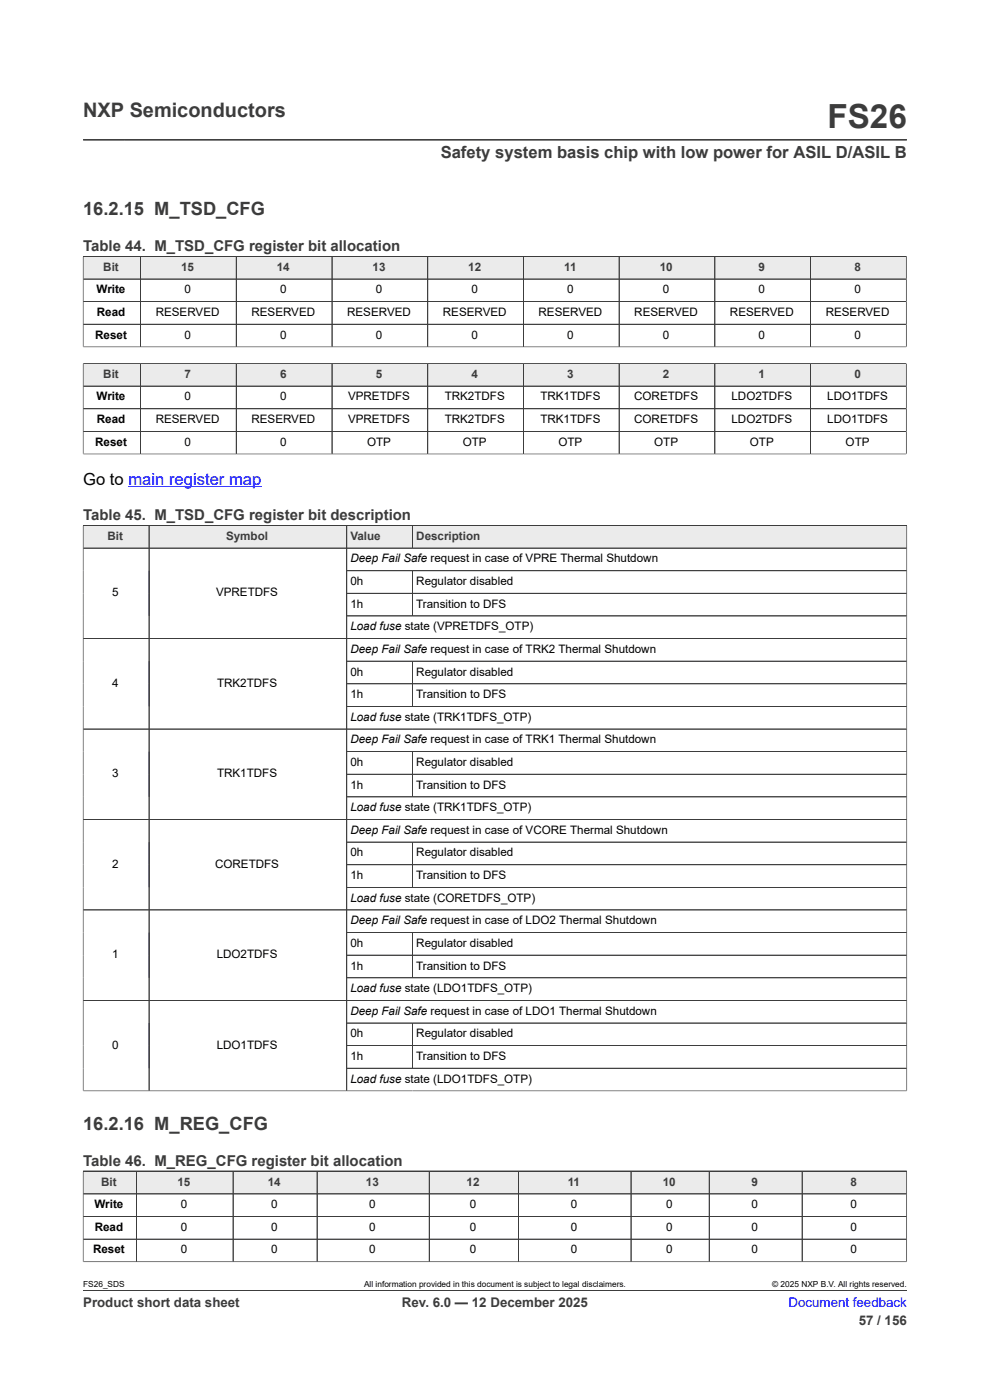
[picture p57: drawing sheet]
<svg xmlns="http://www.w3.org/2000/svg" width="210mm" height="297mm" viewBox="0 0 210 297" stroke-linecap="round" stroke-linejoin="round" font-family="sans-serif">
<defs><g id="words">
<text font-size="7.1" fill="#3c3c3c" x="175.5" y="27.2">FS26</text>
<text font-size="4.2" fill="#3c3c3c" x="17.6" y="24.8">NXP Semiconductors</text>
<g font-size="3.9" fill="#3c3c3c">
<text x="17.6" y="45.7">16.2.15 M_TSD_CFG</text>
<text x="17.6" y="239.8">16.2.16 M_REG_CFG</text>
</g>
<text font-size="3.5" fill="#3c3c3c" x="93.5" y="33.5">Safety system basis chip with low power for ASIL D/ASIL B</text>
<text font-size="3.5" x="17.6" y="102.9">Go to main register map</text>
<g font-size="3.2" fill="#3c3c3c">
<text x="17.6" y="53.2">Table 44. M_TSD_CFG register bit allocation</text>
<text x="17.6" y="110.3">Table 45. M_TSD_CFG register bit description</text>
<text x="17.6" y="247.3">Table 46. M_REG_CFG register bit allocation</text>
</g>
<g font-size="2.8" fill="#3c3c3c">
<text x="17.6" y="277.3">Product short data sheet</text>
<text x="85.3" y="277.3">Rev. 6.0 — 12 December 2025</text>
<text x="182.2" y="281">57 / 156</text>
</g>
<text font-size="2.8" fill="#00f" x="167.3" y="277.3">Document feedback</text>
<g font-size="2.5" fill="#3c3c3c">
<text x="21.9" y="57.4">Bit</text>
<text x="38.4" y="57.4">15</text>
<text x="58.7" y="57.4">14</text>
<text x="79" y="57.4">13</text>
<text x="99.3" y="57.4">12</text>
<text x="119.7" y="57.4">11</text>
<text x="139.9" y="57.4">10</text>
<text x="160.9" y="57.4">9</text>
<text x="181.2" y="57.4">8</text>
<text x="21.9" y="80.2">Bit</text>
<text x="39.1" y="80.2">7</text>
<text x="59.4" y="80.2">6</text>
<text x="79.7" y="80.2">5</text>
<text x="100" y="80.2">4</text>
<text x="120.3" y="80.2">3</text>
<text x="140.6" y="80.2">2</text>
<text x="160.9" y="80.2">1</text>
<text x="181.2" y="80.2">0</text>
<text x="22.8" y="114.5">Bit</text>
<text x="48" y="114.5">Symbol</text>
<text x="74.3" y="114.5">Value</text>
<text x="88.3" y="114.5">Description</text>
<text x="21.5" y="251.5">Bit</text>
<text x="37.6" y="251.5">15</text>
<text x="56.8" y="251.5">14</text>
<text x="77.6" y="251.5">13</text>
<text x="99" y="251.5">12</text>
<text x="120.4" y="251.5">11</text>
<text x="140.6" y="251.5">10</text>
<text x="159.4" y="251.5">9</text>
<text x="180.4" y="251.5">8</text>
</g>
<g font-size="2.5">
<text x="20.5" y="62.2">Write</text>
<text x="39.1" y="62.2">0</text>
<text x="59.4" y="62.2">0</text>
<text x="79.7" y="62.2">0</text>
<text x="100" y="62.2">0</text>
<text x="120.3" y="62.2">0</text>
<text x="140.6" y="62.2">0</text>
<text x="160.9" y="62.2">0</text>
<text x="181.2" y="62.2">0</text>
<text x="20.2" y="71.8">Reset</text>
<text x="20.5" y="67">Read</text>
<text x="33" y="67">RESERVED</text>
<text x="39.1" y="71.8">0</text>
<text x="53.3" y="67">RESERVED</text>
<text x="59.4" y="71.8">0</text>
<text x="73.6" y="67">RESERVED</text>
<text x="79.7" y="71.8">0</text>
<text x="93.9" y="67">RESERVED</text>
<text x="100" y="71.8">0</text>
<text x="114.2" y="67">RESERVED</text>
<text x="120.3" y="71.8">0</text>
<text x="134.5" y="67">RESERVED</text>
<text x="140.6" y="71.8">0</text>
<text x="154.8" y="67">RESERVED</text>
<text x="160.9" y="71.8">0</text>
<text x="175.1" y="67">RESERVED</text>
<text x="181.2" y="71.8">0</text>
<text x="20.5" y="85">Write</text>
<text x="20.5" y="89.8">Read</text>
<text x="33" y="89.8">RESERVED</text>
<text x="39.1" y="85">0</text>
<text x="53.3" y="89.8">RESERVED</text>
<text x="59.4" y="85">0</text>
<text x="73.8" y="85">VPRETDFS</text>
<text x="73.8" y="89.8">VPRETDFS</text>
<text x="94.3" y="85">TRK2TDFS</text>
<text x="94.3" y="89.8">TRK2TDFS</text>
<text x="114.6" y="85">TRK1TDFS</text>
<text x="114.6" y="89.8">TRK1TDFS</text>
<text x="134.5" y="85">CORETDFS</text>
<text x="134.5" y="89.8">CORETDFS</text>
<text x="155.2" y="85">LDO2TDFS</text>
<text x="155.2" y="89.8">LDO2TDFS</text>
<text x="175.5" y="85">LDO1TDFS</text>
<text x="175.5" y="89.8">LDO1TDFS</text>
<text x="20.2" y="94.5">Reset</text>
<text x="39.1" y="94.5">0</text>
<text x="59.4" y="94.5">0</text>
<text x="77.9" y="94.5">OTP</text>
<text x="98.2" y="94.5">OTP</text>
<text x="118.5" y="94.5">OTP</text>
<text x="138.8" y="94.5">OTP</text>
<text x="159.1" y="94.5">OTP</text>
<text x="179.4" y="94.5">OTP</text>
<text x="74.3" y="119.3">Deep Fail Safe request in case of VPRE Thermal Shutdown</text>
<text x="74.3" y="124.1">0h</text>
<text x="88.3" y="124.1">Regulator disabled</text>
<text x="23.8" y="126.5">5</text>
<text x="45.8" y="126.5">VPRETDFS</text>
<text x="74.3" y="128.9">1h</text>
<text x="88.3" y="128.9">Transition to DFS</text>
<text x="74.3" y="133.7">Load fuse state (VPRETDFS_OTP)</text>
<text x="74.3" y="138.5">Deep Fail Safe request in case of TRK2 Thermal Shutdown</text>
<text x="74.3" y="143.3">0h</text>
<text x="88.3" y="143.3">Regulator disabled</text>
<text x="23.8" y="145.7">4</text>
<text x="46" y="145.7">TRK2TDFS</text>
<text x="74.3" y="148.1">1h</text>
<text x="88.3" y="148.1">Transition to DFS</text>
<text x="74.3" y="152.9">Load fuse state (TRK1TDFS_OTP)</text>
<text x="74.3" y="157.7">Deep Fail Safe request in case of TRK1 Thermal Shutdown</text>
<text x="23.8" y="164.9">3</text>
<text x="46" y="164.9">TRK1TDFS</text>
<text x="74.3" y="162.5">0h</text>
<text x="74.3" y="167.3">1h</text>
<text x="88.3" y="162.5">Regulator disabled</text>
<text x="88.3" y="167.3">Transition to DFS</text>
<text x="74.3" y="172.1">Load fuse state (TRK1TDFS_OTP)</text>
<text x="74.3" y="176.9">Deep Fail Safe request in case of VCORE Thermal Shutdown</text>
<text x="23.8" y="184.1">2</text>
<text x="45.6" y="184.1">CORETDFS</text>
<text x="74.3" y="181.7">0h</text>
<text x="88.3" y="181.7">Regulator disabled</text>
<text x="74.3" y="186.5">1h</text>
<text x="74.3" y="191.3">Load fuse state (CORETDFS_OTP)</text>
<text x="88.3" y="186.5">Transition to DFS</text>
<text x="74.3" y="196.1">Deep Fail Safe request in case of LDO2 Thermal Shutdown</text>
<text x="23.8" y="203.3">1</text>
<text x="46" y="203.3">LDO2TDFS</text>
<text x="74.3" y="200.9">0h</text>
<text x="88.3" y="200.9">Regulator disabled</text>
<text x="74.3" y="205.7">1h</text>
<text x="88.3" y="205.7">Transition to DFS</text>
<text x="74.3" y="210.5">Load fuse state (LDO1TDFS_OTP)</text>
<text x="74.3" y="215.3">Deep Fail Safe request in case of LDO1 Thermal Shutdown</text>
<text x="74.3" y="220.1">0h</text>
<text x="88.3" y="220.1">Regulator disabled</text>
<text x="23.8" y="222.5">0</text>
<text x="46" y="222.5">LDO1TDFS</text>
<text x="74.3" y="224.9">1h</text>
<text x="88.3" y="224.9">Transition to DFS</text>
<text x="74.3" y="229.7">Load fuse state (LDO1TDFS_OTP)</text>
<text x="20" y="256.3">Write</text>
<text x="38.3" y="256.3">0</text>
<text x="57.5" y="256.3">0</text>
<text x="78.3" y="256.3">0</text>
<text x="99.7" y="256.3">0</text>
<text x="121.1" y="256.3">0</text>
<text x="141.3" y="256.3">0</text>
<text x="159.4" y="256.3">0</text>
<text x="180.4" y="256.3">0</text>
<text x="20.1" y="261.1">Read</text>
<text x="38.3" y="261.1">0</text>
<text x="57.5" y="261.1">0</text>
<text x="78.3" y="261.1">0</text>
<text x="99.7" y="261.1">0</text>
<text x="121.1" y="261.1">0</text>
<text x="141.3" y="261.1">0</text>
<text x="159.4" y="261.1">0</text>
<text x="180.4" y="261.1">0</text>
<text x="19.7" y="265.9">Reset</text>
<text x="38.3" y="265.9">0</text>
<text x="57.5" y="265.9">0</text>
<text x="78.3" y="265.9">0</text>
<text x="99.7" y="265.9">0</text>
<text x="121.1" y="265.9">0</text>
<text x="141.3" y="265.9">0</text>
<text x="159.4" y="265.9">0</text>
<text x="180.4" y="265.9">0</text>
</g>
<g font-size="1.8">
<text x="17.6" y="273.1">FS26_SDS</text>
<text x="77.2" y="273.1">All information provided in this document is subject to legal disclaimers.</text>
<text x="163.8" y="273.1">© 2025 NXP B.V. All rights reserved.</text>
</g>
</g></defs>
<path d="M17.6 29.7h174.8M17.6 54.4h174.6" fill="none" stroke="#3c3c3c" stroke-width=".21"/>
<path d="M17.7 54.5h12v4.6h-12z" fill="#ebebeb"/>
<path d="M17.6 54.4h12.2v4.8h-12.2z" fill="none" stroke="#3c3c3c" stroke-width=".21"/>
<path d="M29.9 54.5h20.2v4.6h-20.2z" fill="#ebebeb"/>
<path d="M29.8 54.4h20.3v4.8h-20.3z" fill="none" stroke="#3c3c3c" stroke-width=".21"/>
<path d="M50.2 54.5h20.2v4.6h-20.2z" fill="#ebebeb"/>
<path d="M50.1 54.4h20.3v4.8h-20.3z" fill="none" stroke="#3c3c3c" stroke-width=".21"/>
<path d="M70.5 54.5h20.2v4.6h-20.2z" fill="#ebebeb"/>
<path d="M70.4 54.4h20.3v4.8h-20.3z" fill="none" stroke="#3c3c3c" stroke-width=".21"/>
<path d="M90.8 54.5h20.2v4.6h-20.2z" fill="#ebebeb"/>
<path d="M90.7 54.4h20.3v4.8h-20.3z" fill="none" stroke="#3c3c3c" stroke-width=".21"/>
<path d="M111.1 54.5h20.2v4.6h-20.2z" fill="#ebebeb"/>
<path d="M111 54.4h20.3v4.8h-20.3z" fill="none" stroke="#3c3c3c" stroke-width=".21"/>
<path d="M131.4 54.5h20.2v4.6h-20.2z" fill="#ebebeb"/>
<path d="M131.3 54.4h20.3v4.8h-20.3z" fill="none" stroke="#3c3c3c" stroke-width=".21"/>
<path d="M151.7 54.5h20.2v4.6h-20.2z" fill="#ebebeb"/>
<path d="M151.6 54.4h20.3v4.8h-20.3z" fill="none" stroke="#3c3c3c" stroke-width=".21"/>
<path d="M172 54.5h20.2v4.6h-20.2z" fill="#ebebeb"/>
<g fill="none" stroke="#3c3c3c" stroke-width=".21">
<path d="M17.6 54.4h174.6v19.3M17.6 59.2h174.6M17.6 54.5v19.2M29.8 54.5v19.1M50.1 54.5v19.1M70.4 54.5v19.1M90.7 54.5v19.1M111 54.5v19.1M131.3 54.5v19.1M151.6 54.5v19.1M171.9 54.4v19.2M17.6 73.6h174.7"/>
<path d="M17.6 68.8h174.6M192.2 64h-174.6"/>
</g>
<path d="M17.7 77.2h12v4.6h-12z" fill="#ebebeb"/>
<path d="M17.6 77v4.9h12.2v-4.8h-12.2" fill="none" stroke="#3c3c3c" stroke-width=".21"/>
<path d="M29.9 77.2h20.2v4.6h-20.2z" fill="#ebebeb"/>
<path d="M29.8 77.1h20.3v4.8h-20.3z" fill="none" stroke="#3c3c3c" stroke-width=".21"/>
<path d="M50.2 77.2h20.2v4.6h-20.2z" fill="#ebebeb"/>
<path d="M50.1 77.1h20.3v4.8h-20.3z" fill="none" stroke="#3c3c3c" stroke-width=".21"/>
<path d="M70.5 77.2h20.2v4.6h-20.2z" fill="#ebebeb"/>
<path d="M70.4 77.1h20.3v4.8h-20.3z" fill="none" stroke="#3c3c3c" stroke-width=".21"/>
<path d="M90.8 77.2h20.2v4.6h-20.2z" fill="#ebebeb"/>
<path d="M90.7 77.1h20.3v4.8h-20.3z" fill="none" stroke="#3c3c3c" stroke-width=".21"/>
<path d="M111.1 77.2h20.2v4.6h-20.2z" fill="#ebebeb"/>
<path d="M111 77.1h20.3v4.8h-20.3z" fill="none" stroke="#3c3c3c" stroke-width=".21"/>
<path d="M131.4 77.2h20.2v4.6h-20.2z" fill="#ebebeb"/>
<path d="M131.3 77.1h20.3v4.8h-20.3z" fill="none" stroke="#3c3c3c" stroke-width=".21"/>
<path d="M151.7 77.2h20.2v4.6h-20.2z" fill="#ebebeb"/>
<path d="M151.6 77.1h20.3v4.8h-20.3z" fill="none" stroke="#3c3c3c" stroke-width=".21"/>
<path d="M172 77.2h20.2v4.6h-20.2z" fill="#ebebeb"/>
<g fill="none" stroke="#3c3c3c" stroke-width=".21">
<path d="M17.6 77.2v19.2M17.7 77.1h174.6M29.8 77.2v19.1M50.1 77.2v19.1M70.4 77.2v19.1M90.7 77.2v19.1M111 77.2v19.1M131.3 77.2v19.1M151.6 77.2v19.1M171.9 77.1v19.2M192.2 77v19.4M17.6 96.3h174.7"/>
<path d="M17.6 81.9h174.6M17.6 86.7h174.6M192.2 91.5h-174.6M17.6 111.5h174.8"/>
</g>
<path d="M27.2 103.2h28.3" fill="none" stroke="#00f" stroke-width=".21"/>
<path d="M17.7 111.5h13.8v4.7h-13.8z" fill="#ebebeb"/>
<path d="M17.6 111.5h14v4.8h-14z" fill="none" stroke="#3c3c3c" stroke-width=".21"/>
<path d="M31.7 111.5h41.8v4.7h-41.8z" fill="#ebebeb"/>
<path d="M31.6 111.5h41.9v4.8h-41.9z" fill="none" stroke="#3c3c3c" stroke-width=".21"/>
<path d="M73.6 111.5h13.9v4.7h-13.9z" fill="#ebebeb"/>
<path d="M73.5 111.5h14v4.8h-14z" fill="none" stroke="#3c3c3c" stroke-width=".21"/>
<path d="M87.6 111.5h104.7v4.7h-104.7z" fill="#ebebeb"/>
<g fill="none" stroke="#3c3c3c" stroke-width=".21">
<path d="M17.6 111.5h174.8v120M17.6 116.3h174.8M17.6 111.5v120M31.6 111.5v119.9M73.5 111.5v119.9M87.5 111.5v4.8M17.6 135.5h174.8M73.5 121.1h118.9M73.5 125.9h118.9M73.5 130.7h118.9M87.5 121.1v9.6M17.6 154.7h174.8"/>
<path d="M73.5 140.3h118.9M73.5 145.1h118.9M73.5 149.9h118.9M73.5 159.5h118.9M87.5 140.3v9.6M87.5 159.5v9.6M17.6 173.8h174.8M73.5 164.3h118.9M73.5 169.1h118.9M73.5 178.6h118.9M87.5 178.6v9.6M17.6 193h174.8"/>
<path d="M73.5 183.4h118.9M73.5 188.2h118.9M73.5 197.8h118.9M87.5 197.8v9.6M73.5 202.6h118.9M73.5 217h118.9M87.5 217v9.6M192.4 207.4h-118.9M192.4 212.2h-174.8M73.5 221.8h118.9M73.5 226.6h118.9M192.4 231.4h-174.8"/>
<path d="M17.6 248.5h174.7"/>
</g>
<path d="M17.7 248.6h11.2v4.6h-11.2z" fill="#ebebeb"/>
<path d="M17.6 248.5h11.3v4.8h-11.3z" fill="none" stroke="#3c3c3c" stroke-width=".21"/>
<path d="M29 248.6h20.4v4.6h-20.4z" fill="#ebebeb"/>
<path d="M28.9 248.5h20.5v4.8h-20.5z" fill="none" stroke="#3c3c3c" stroke-width=".21"/>
<path d="M49.5 248.6h17.7v4.6h-17.7z" fill="#ebebeb"/>
<path d="M49.4 248.5h17.9v4.8h-17.9z" fill="none" stroke="#3c3c3c" stroke-width=".21"/>
<path d="M67.3 248.6h23.7v4.6h-23.7z" fill="#ebebeb"/>
<path d="M67.3 248.5h23.8v4.8h-23.8z" fill="none" stroke="#3c3c3c" stroke-width=".21"/>
<path d="M91.1 248.6h18.8v4.6h-18.8z" fill="#ebebeb"/>
<path d="M91.1 248.5h18.9v4.8h-18.9z" fill="none" stroke="#3c3c3c" stroke-width=".21"/>
<path d="M110.1 248.6h23.7v4.6h-23.7z" fill="#ebebeb"/>
<path d="M110 248.5h23.8v4.8h-23.8z" fill="none" stroke="#3c3c3c" stroke-width=".21"/>
<path d="M133.9 248.6h16.5v4.6h-16.5z" fill="#ebebeb"/>
<path d="M133.8 248.5h16.6v4.8h-16.6z" fill="none" stroke="#3c3c3c" stroke-width=".21"/>
<path d="M150.5 248.6h19.6v4.6h-19.6z" fill="#ebebeb"/>
<path d="M150.4 248.5h19.8v4.8h-19.8z" fill="none" stroke="#3c3c3c" stroke-width=".21"/>
<path d="M170.2 248.6h22.1v4.6h-22.1z" fill="#ebebeb"/>
<g fill="none" stroke="#3c3c3c" stroke-width=".21">
<path d="M17.6 248.5h174.7v19.2M17.6 258.1h174.7M17.6 248.6v19.1M28.9 248.6v19.1M49.4 248.6v19.1M67.3 248.6v19.1M91.1 248.6v19.1M110 248.6v19.1M133.8 248.6v19.1M150.4 248.6v19.1M170.2 248.5v19.2M192.3 253.3h-174.7"/>
<path d="M17.6 267.7h174.8M17.6 262.9h174.7M17.6 273.8h174.8"/>
</g>
<use href="#words"/>
</svg>
